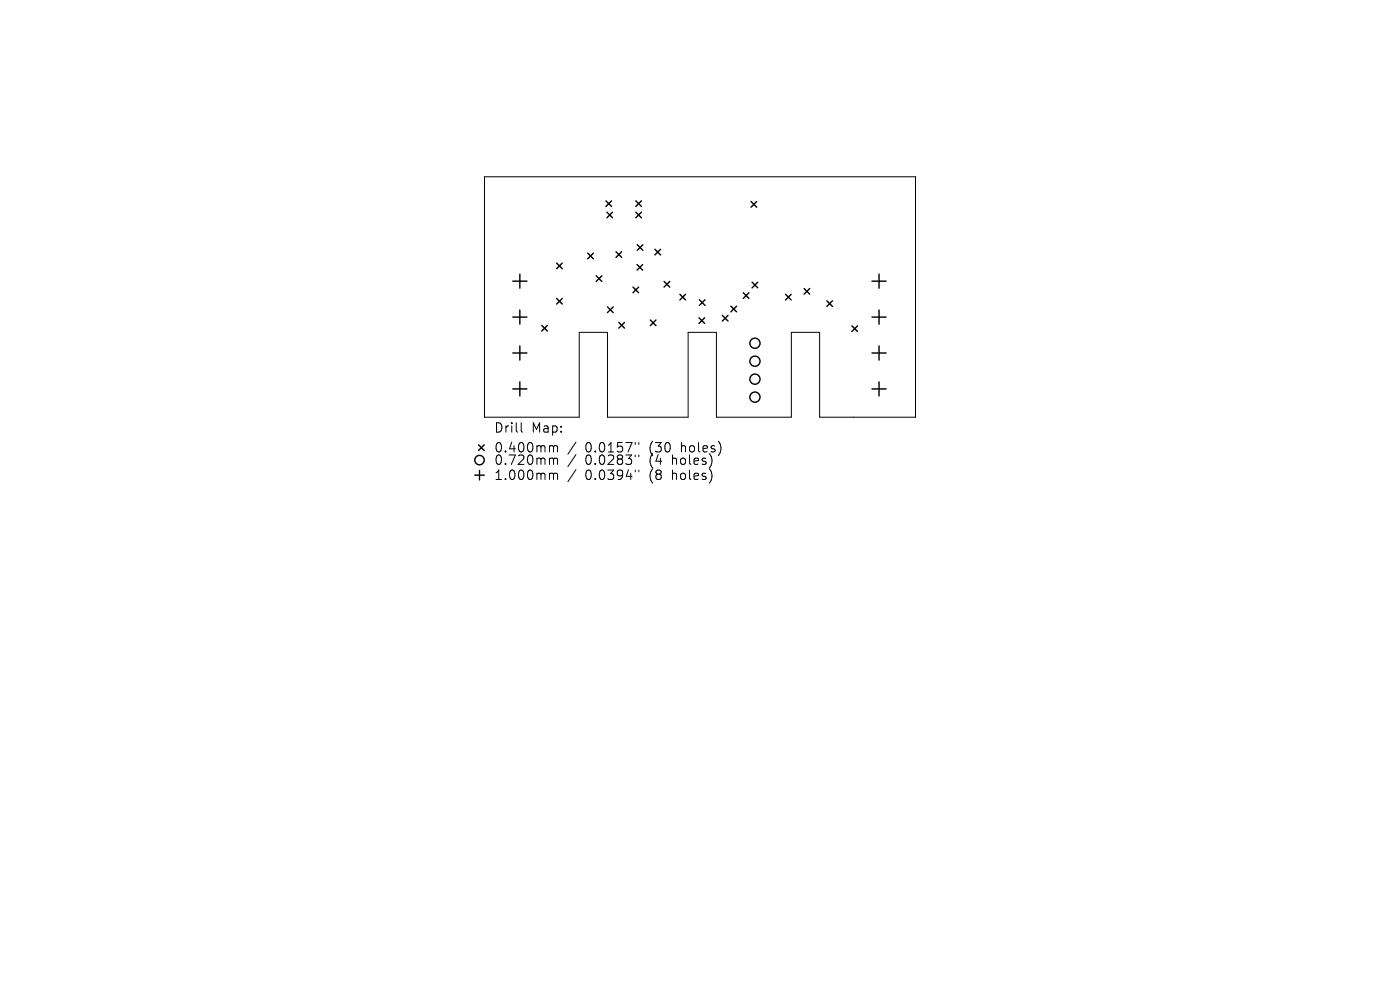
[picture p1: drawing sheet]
<svg xmlns="http://www.w3.org/2000/svg" width="297mm" height="210mm" viewBox="0 0 297 210" stroke-linecap="round" stroke-linejoin="round" font-family="sans-serif">
<defs><g id="words">
<g font-size="2.8">
<text x="104.7" y="92.1">Drill</text>
<text x="112.7" y="92.1">Map:</text>
<text x="104.7" y="96.3">0.400mm</text>
<text x="104.7" y="98.9">0.720mm</text>
<text x="124.2" y="96.3">0.0157&quot;</text>
<text x="124.2" y="98.9">0.0283&quot;</text>
<text x="137.9" y="96.3">(30</text>
<text x="137.9" y="98.9">(4</text>
<text x="142.9" y="98.9">holes)</text>
<text x="144.8" y="96.3">holes)</text>
<text x="104.7" y="102.1">1.000mm</text>
<text x="124.2" y="102.1">0.0394&quot;</text>
<text x="137.9" y="102.1">(8</text>
<text x="142.9" y="102.1">holes)</text>
</g>
</g></defs>
<g fill="none" stroke="#000" stroke-width=".21">
<path d="M102.8 37.5h91.4v51h-20.3v-18h-6v18h-15.9v-18h-6v18h-17.1v-18h-6v18h-20.1zM110.6 89.7v1.7l.3 .3M116.9 94.5h.2l.3 .3M116.9 97.2h.2l.3 .3M117.4 94.8l.3-.3 .5 .1 .1 1.3M117.4 94.8v1.1M117.4 97.5v1M117.4 97.5l.3-.3 .5 .1 .1 1.2M122.2 93.8l-1.7 2.6M122.2 96.4l-1.7 2.6M122.2 99.6l-1.7 2.6M134.8 93.9v.4"/>
<path d="M134.8 96.5v.4M134.8 99.7v.4M135.5 93.9v.4M135.5 96.5v.4M135.5 99.7v.4M116.9 100.4h.2l.3 .3M117.4 100.7v1M117.4 100.7l.3-.3 .5 .1 .1 1.2"/>
</g>
<g fill="none" stroke="#000" stroke-width=".3">
<path d="M108.8 59.6h3M110.3 58.1v3M118.1 55.8l1.2 1.2M119.3 55.8l-1.2 1.2M124.7 53.7l1.2 1.2M125.9 53.7l-1.2 1.2M126.5 58.5l1.2 1.2M127.7 58.5l-1.2 1.2M128.5 42.6l1.2 1.2M128.8 45l1.2 1.2M129.7 42.6l-1.2 1.2M130 45l-1.2 1.2"/>
<path d="M130.7 53.4l1.2 1.2M131.9 53.4l-1.2 1.2M134.9 42.6l1.2 1.2M134.9 45l1.2 1.2M135.1 56.1l1.2 1.2M135.2 51.9l1.2 1.2M136.1 42.6l-1.2 1.2M136.1 45l-1.2 1.2M136.3 56.1l-1.2 1.2M136.4 51.9l-1.2 1.2M138.9 52.9l1.2 1.2M140.1 52.9l-1.2 1.2"/>
<path d="M140.9 59.7l1.2 1.2M142.1 59.7l-1.2 1.2M159.3 42.8l1.2 1.2M159.6 59.9l1.2 1.2M160.5 42.8l-1.2 1.2M160.8 59.9l-1.2 1.2M185 59.6h3M186.5 58.1v3M108.8 67.3h3M108.8 74.9h3M110.3 65.8v3M110.3 73.4v3"/>
<path d="M114.9 69l1.2 1.2M116.1 69l-1.2 1.2M118.1 63.3l1.2 1.2M119.3 63.3l-1.2 1.2M128.9 65.1l1.2 1.2M130.1 65.1l-1.2 1.2M131.3 68.4l1.2 1.2M132.5 68.4l-1.2 1.2M134.3 60.9l1.2 1.2M135.5 60.9l-1.2 1.2M138 67.9l1.2 1.2M139.2 67.9l-1.2 1.2"/>
<path d="M144.2 62.4l1.2 1.2M145.4 62.4l-1.2 1.2M148.3 67.4l1.2 1.2M148.4 63.6l1.2 1.2M149.5 67.4l-1.2 1.2M149.6 63.6l-1.2 1.2M153.2 66.9l1.2 1.2M154.4 66.9l-1.2 1.2M155.1 65l1.2 1.2M156.3 65l-1.2 1.2M157.7 62.1l1.2 1.2M158.9 62.1l-1.2 1.2"/>
<path d="M166.6 62.4l1.2 1.2M167.8 62.4l-1.2 1.2M170.6 61.2l1.2 1.2M171.8 61.2l-1.2 1.2M175.4 63.8l1.2 1.2M176.6 63.8l-1.2 1.2M180.7 69.1l1.2 1.2M181.9 69.1l-1.2 1.2M185 67.3h3M185 74.9h3M186.5 65.8v3M186.5 73.4v3"/>
<path d="M101.5 94.4l1.2 1.2M101.7 99.8v2M102.7 94.4l-1.2 1.2M108.8 82.5h3M110.3 81v3M185 82.5h3M186.5 81v3M100.7 100.8h2"/>
<circle cx="160.2" cy="76.6" r="1.08"/>
<circle cx="160.2" cy="72.8" r="1.08"/>
<circle cx="101.7" cy="97.6" r="1"/>
<circle cx="160.2" cy="80.4" r="1.08"/>
<circle cx="160.2" cy="84.2" r="1.08"/>
</g>
<use href="#words"/>
</svg>
